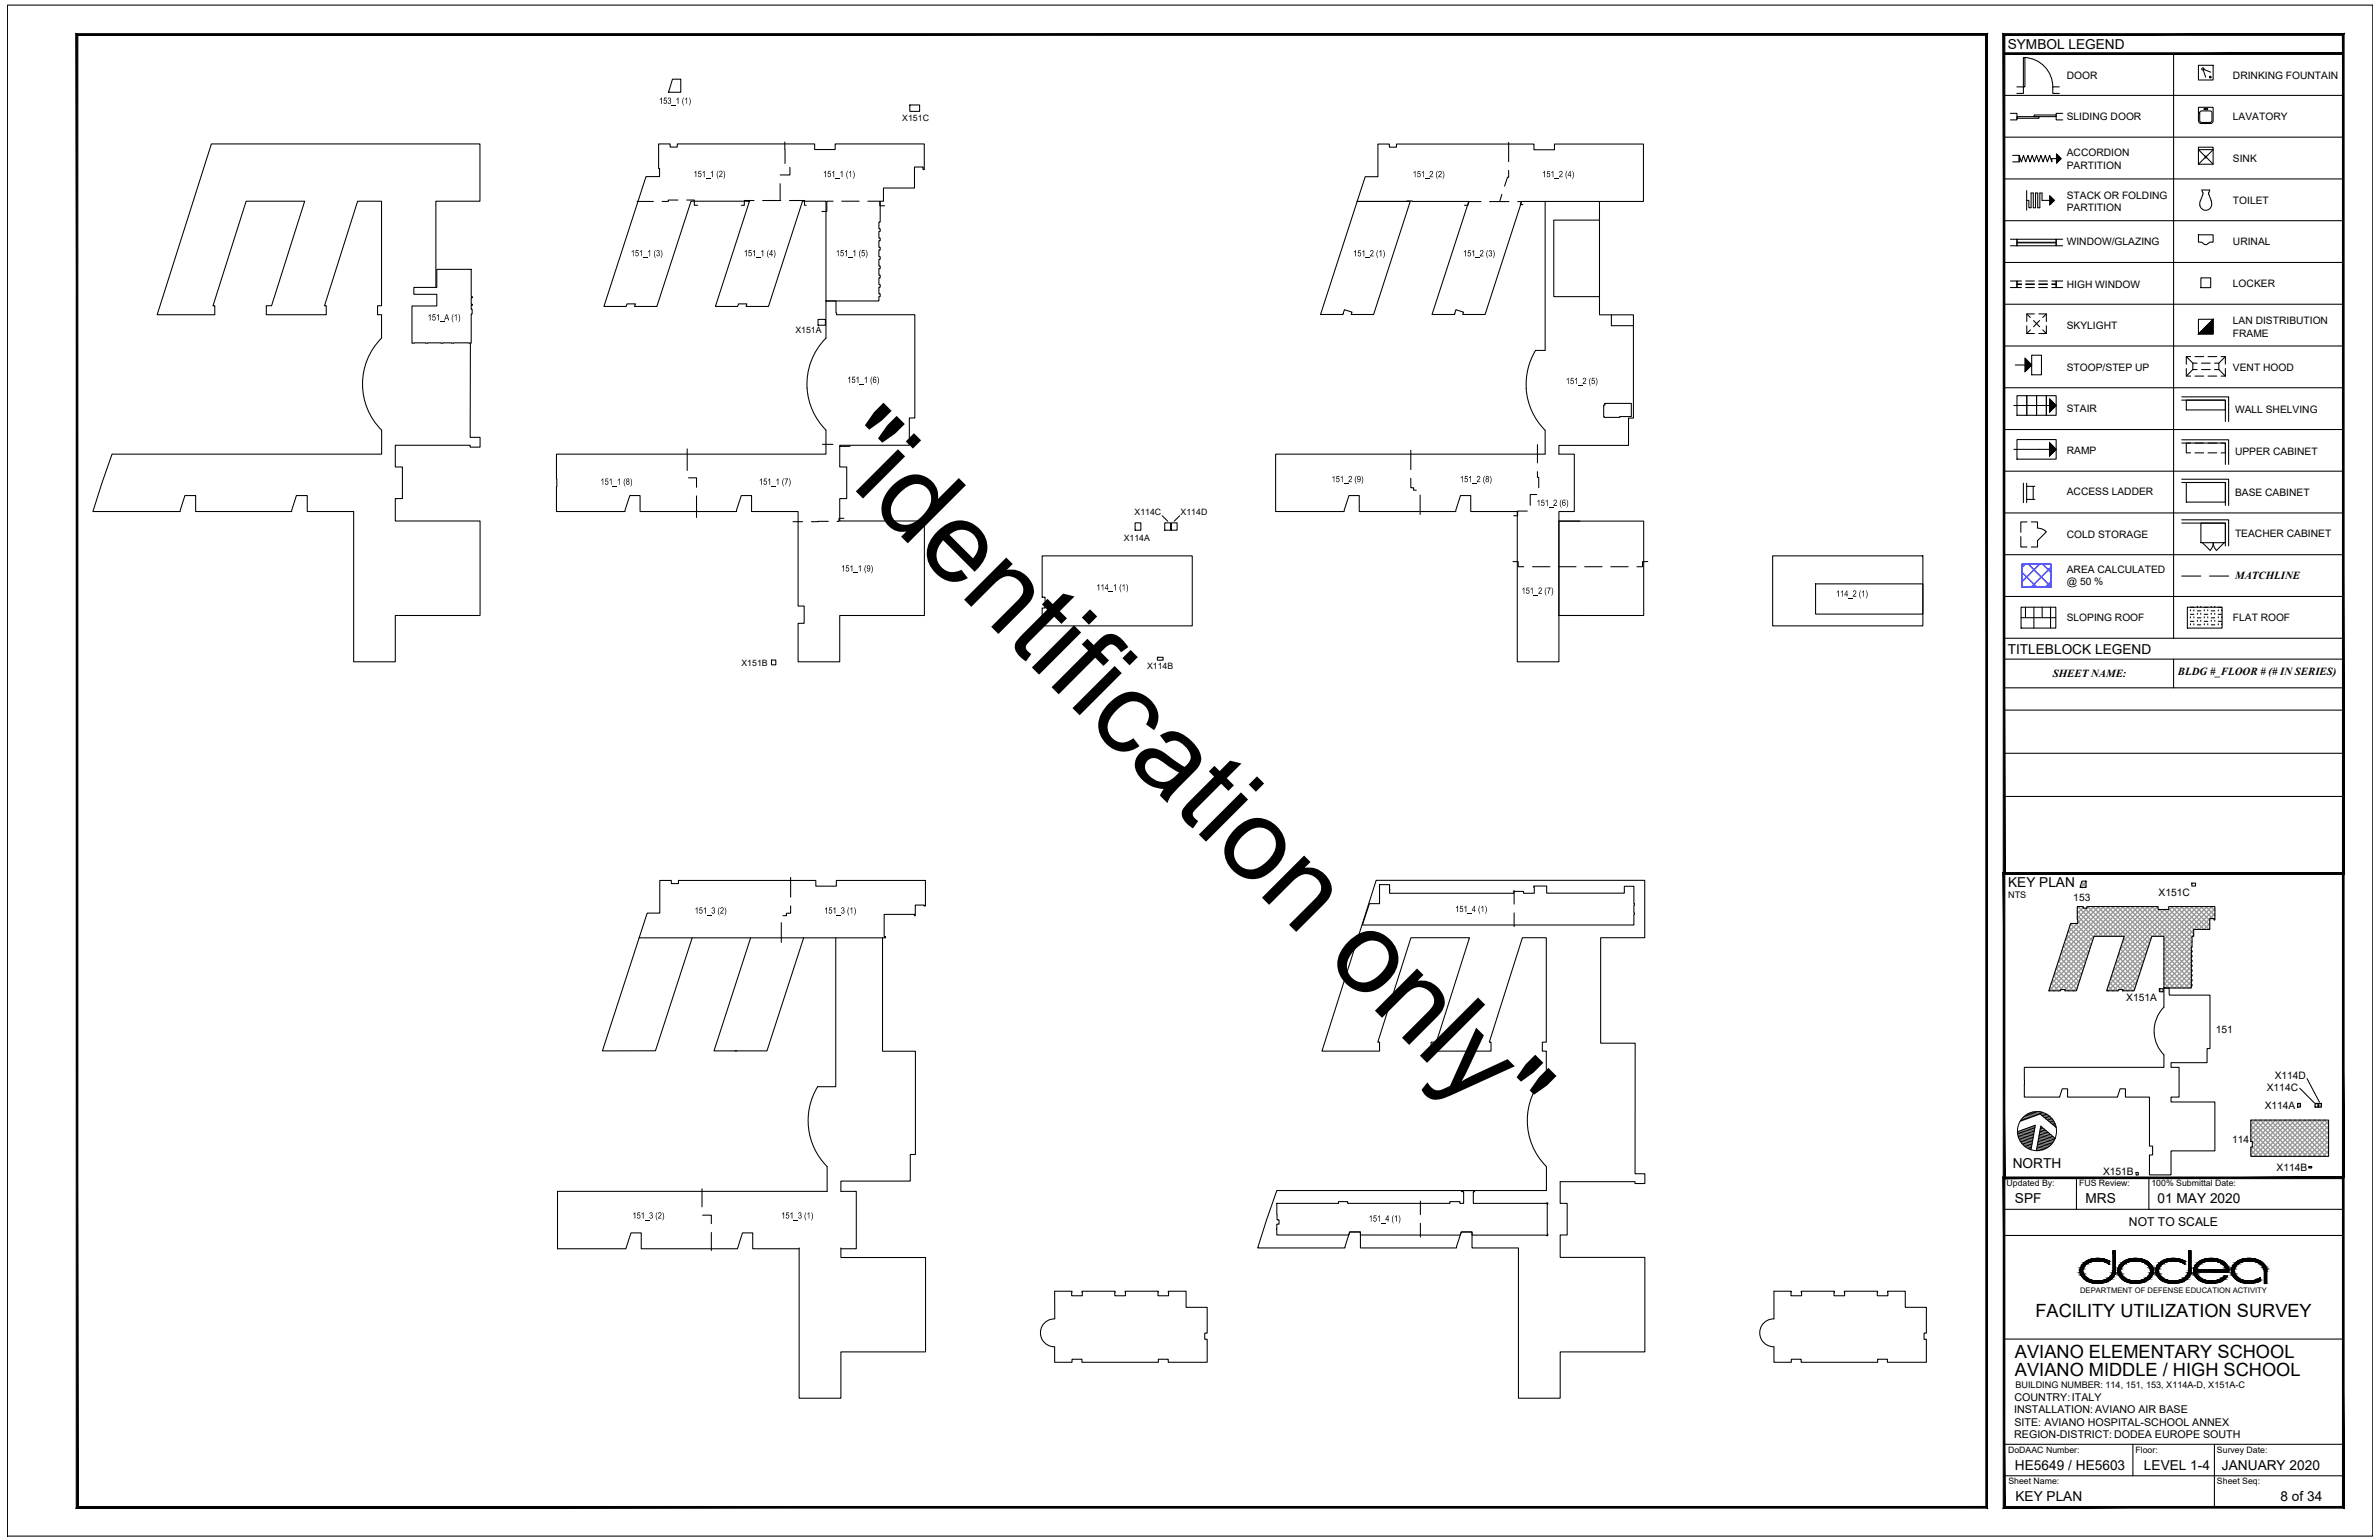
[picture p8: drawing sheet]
<svg xmlns="http://www.w3.org/2000/svg" width="432mm" height="279mm" viewBox="0 0 432 279" stroke-linecap="round" stroke-linejoin="round" font-family="sans-serif">
<defs><g id="words">
<text font-size="20.8" x="149.1" y="82.9" transform="rotate(45 149.1 82.9)">&quot;identification only&quot;</text>
<g font-size="3.3">
<text x="369.4" y="238.9">FACILITY UTILIZATION SURVEY</text>
<text x="365.7" y="246.4">AVIANO ELEMENTARY SCHOOL</text>
<text x="365.7" y="249.6">AVIANO MIDDLE / HIGH SCHOOL</text>
</g>
<g font-size="2.5">
<text x="364.4" y="8.9">SYMBOL LEGEND</text>
<text x="364.4" y="118.7">TITLEBLOCK LEGEND</text>
<text x="364.5" y="161">KEY PLAN</text>
<text x="365.3" y="211.9">NORTH</text>
<text x="365.7" y="218.3">SPF</text>
<text x="378.5" y="218.3">MRS</text>
<text x="391.6" y="218.3">01 MAY 2020</text>
<text x="365.7" y="266.6">HE5649 / HE5603</text>
<text x="389.1" y="266.6">LEVEL 1-4</text>
<text x="403.3" y="266.6">JANUARY 2020</text>
<text x="365.8" y="272.3">KEY PLAN</text>
<text x="413.9" y="272.3">8 of 34</text>
</g>
<text font-size="2.2" x="386.4" y="222.4">NOT TO SCALE</text>
<g font-size="2">
<text x="405.7" y="105.1">MATCHLINE</text>
<text x="372.6" y="122.7">SHEET NAME:</text>
<text x="395.3" y="122.5">BLDG #_FLOOR # (# IN SERIES)</text>
</g>
<g font-size="1.9">
<text x="375.1" y="14.3">DOOR</text>
<text x="405.3" y="14.4">DRINKING FOUNTAIN</text>
<text x="375.1" y="21.8">SLIDING DOOR</text>
<text x="405.3" y="21.8">LAVATORY</text>
<text x="375.1" y="28.4">ACCORDION</text>
<text x="405.3" y="29.5">SINK</text>
<text x="375.1" y="30.6">PARTITION</text>
<text x="375.1" y="36.1">STACK OR FOLDING</text>
<text x="375.1" y="38.4">PARTITION</text>
<text x="405.3" y="37">TOILET</text>
<text x="375.1" y="44.5">WINDOW/GLAZING</text>
<text x="405.3" y="44.5">URINAL</text>
<text x="375.1" y="52.2">HIGH WINDOW</text>
<text x="405.3" y="52.1">LOCKER</text>
<text x="375.1" y="59.8">SKYLIGHT</text>
<text x="405.3" y="58.8">LAN DISTRIBUTION</text>
<text x="405.3" y="61.1">FRAME</text>
<text x="375.1" y="67.3">STOOP/STEP UP</text>
<text x="405.3" y="67.3">VENT HOOD</text>
<text x="375.1" y="74.8">STAIR</text>
<text x="405.7" y="74.9">WALL SHELVING</text>
<text x="375.1" y="82.5">RAMP</text>
<text x="405.7" y="82.5">UPPER CABINET</text>
<text x="375.1" y="89.9">ACCESS LADDER</text>
<text x="405.7" y="90">BASE CABINET</text>
<text x="375.1" y="97.6">COLD STORAGE</text>
<text x="405.7" y="97.5">TEACHER CABINET</text>
<text x="375.1" y="103.9">AREA CALCULATED</text>
<text x="375.1" y="106.1">@ 50 %</text>
<text x="375.1" y="112.7">SLOPING ROOF</text>
<text x="405.3" y="112.7">FLAT ROOF</text>
<text x="376.3" y="163.5">153</text>
<text x="391.8" y="162.5">X151C</text>
<text x="385.9" y="181.7">X151A</text>
<text x="402.2" y="187.4">151</text>
<text x="411.4" y="198">X114C</text>
<text x="412.9" y="195.8">X114D</text>
<text x="411" y="201.2">X114A</text>
<text x="405.1" y="207.3">114</text>
<text x="381.7" y="213.2">X151B</text>
<text x="413.2" y="212.4">X114B</text>
<text x="365.6" y="256.4">INSTALLATION: AVIANO AIR BASE</text>
<text x="365.6" y="254.2">COUNTRY:ITALY</text>
<text x="365.6" y="260.9">REGION-DISTRICT: DODEA EUROPE SOUTH</text>
<text x="365.6" y="258.6">SITE: AVIANO HOSPITAL-SCHOOL ANNEX</text>
</g>
<g font-size="1.8">
<text x="119.6" y="18.8">153_1 (1)</text>
<text x="125.9" y="32.1">151_1 (2)</text>
<text x="149.4" y="32.1">151_1 (1)</text>
<text x="256.4" y="32.1">151_2 (2)</text>
<text x="279.9" y="32.1">151_2 (4)</text>
<text x="114.5" y="46.5">151_1 (3)</text>
<text x="135" y="46.5">151_1 (4)</text>
<text x="151.7" y="46.5">151_1 (5)</text>
<text x="245.6" y="46.5">151_2 (1)</text>
<text x="265.5" y="46.5">151_2 (3)</text>
<text x="77.6" y="58.1">151_A (1)</text>
<text x="153.8" y="69.5">151_1 (6)</text>
<text x="284.2" y="69.7">151_2 (5)</text>
<text x="109" y="87.9">151_1 (8)</text>
<text x="137.8" y="87.9">151_1 (7)</text>
<text x="241.7" y="87.5">151_2 (9)</text>
<text x="265" y="87.5">151_2 (8)</text>
<text x="278.9" y="91.8">151_2 (6)</text>
<text x="152.7" y="103.7">151_1 (9)</text>
<text x="199" y="107.1">114_1 (1)</text>
<text x="276.2" y="107.7">151_2 (7)</text>
<text x="333.2" y="108.3">114_2 (1)</text>
<text x="126.1" y="165.7">151_3 (2)</text>
<text x="149.6" y="165.7">151_3 (1)</text>
<text x="264.1" y="165.5">151_4 (1)</text>
<text x="114.8" y="221.1">151_3 (2)</text>
<text x="141.8" y="221.1">151_3 (1)</text>
<text x="248.4" y="221.6">151_4 (1)</text>
</g>
<g font-size="1.7">
<text x="364.5" y="162.9">NTS</text>
<text x="365.8" y="251.7">BUILDING NUMBER: 114, 151, 153, X114A-D, X151A-C</text>
</g>
<g font-size="1.6">
<text x="163.8" y="21.9">X151C</text>
<text x="144.4" y="60.4">X151A</text>
<text x="205.9" y="93.4">X114C</text>
<text x="214.3" y="93.4">X114D</text>
<text x="204" y="98.2">X114A</text>
<text x="134.6" y="120.8">X151B</text>
<text x="208.2" y="121.3">X114B</text>
<text x="364.2" y="215.3">Updated By:</text>
<text x="377.4" y="215.3">FUS Review:</text>
<text x="390.5" y="215.3">100% Submittal Date:</text>
<text x="364.5" y="263.6">DoDAAC Number:</text>
<text x="387.6" y="263.6">Floor:</text>
<text x="402.4" y="263.6">Survey Date:</text>
<text x="364.5" y="269.3">Sheet Name:</text>
<text x="402.4" y="269.3">Sheet Seq:</text>
</g>
<text font-size="1.4" x="377.5" y="234.6">DEPARTMENT OF DEFENSE EDUCATION ACTIVITY</text>
</g></defs>
<!-- layer: G-SITE-OTLN -->
<g fill="none" stroke="#000" stroke-width=".19">
<path d="M122.1 14.4h1.5v2.3h-2.3zM165.1 19h1.8v1.2h-1.8zM119.5 26.1h2.1v.6h1.3v-.6h25v1h3.7v-1h16.2v4.7h-.3v-.5h-1.5v3.8h-5.6v2.4h-.6v3.8h-.3v1.2h.3v.5h-.3v1.2h.3v.5h-.3v1.2h.3v.5h-.3v1.2h.3v.4h-.3v1.3h.3v.4h-.3v1.2h.3v.5h-.3v1.2h.3v.5h-.3v1.2h.3v.5h-.3v.8h-9.6v-18.1h-4.2l-6.2 19.1h-4.1l.2-.5h-1.6l-.1 .5h-4l6.1-19.1h-10.6l-6.2 19.1h-4l.1-.5h-1.5l-.1 .5h-4.1l7.7-23.6h2.4v-1.4h-.2zM246.3 36.5h9.7l-6.7 20.6h-4l.1-.5-1.4-.4-.2 .9h-4.1zM250.1 26.1h2.1v.6h1.3v-.6h24.9v1.1h3.7v-1.1h16.2v10.4h-22.1l-6.6 20.6h-4.1l.1-.5-1.3-.4-.3 .9h-4.1l6.7-20.6h-20.3l1.5-4.4h2.3zM280.5 36.5v27.1h-1.8a11.8 11.8 0 0 0 1.7 14.4M282 39.9h8.3v13.9h-8.3zM290.3 36.5v3.4M75.1 52.1h4.2v-3.2h6.2v4.9h.2v.2h-.2v1.2h.2v.2h-.2v.7h.2v.9h-.2v5.3h-10.7v-6.8h4.5v-2.1h-4.2zM79.1 52.1v-15.6h8v-10.4h-48.7l-9.9 31h10.5v-1.6h-.3l6-19h10.6l-6 19h-1v1.6h10.9v-1.6h-.3l6-19h4.4v19h-.8v1.6h.8l-.1 4.3a11.8 11.8 0 0 0 .1 16.6M148.5 57.9h1.3v1.1h-1.3zM290.3 53.8v3.3h2.2"/>
<path d="M292.5 57.1h4v2h-4zM296.5 59.1v16.8h-.9v4.9h-12.7v1.6h2.8v10.4h-2.8v27.3h-7.5v-27.3h-8.5v-2.9h-1.8l-.9 2.9h-17.5v-2.9h-1.9l-.8 2.9h-12.5v-10.4h49v-4.3M85.4 62.3l-.1 17h1.8v1.8h-1.8v-.3h-13.6v3.9h1.3v5.8h-1.3v4h15.4v17.2h-15.4v8.4h-7.5v-27.3h-8.4v-2.9h-2l-.8 2.9h-17.5v-2.9h-1.9l-.9 2.9h-15.8l3.4-10.4h49v-4.4M149.9 78a11.8 11.8 0 0 1 0-16.6v-6.8h1.8v2.2h.1v.3h14.2v18.7h-.9v5h-12.7v3.9h1.3v5.8h-1.3v4h15.4v17.2h-15.4v8.4h-7.5v-7h1.1v-3.1h-1.1v-17.2h-8.5v-2.9h-1.9l-.8 2.9h-17.5v-2.9h-1.9l-.9 2.9h-12.4v-10.4h48.9v-4.4M291.3 73.2h4.8v2.4l-4.9 .1-.1-2.2h.2zM206 94.9h1.1v1.3h-1.1zM211.4 94.9h1.1v1.3h-1.1zM212.6 94.9h1v1.3h-1zM282.9 94.5h15.4v17.2h-15.4zM282.9 94.5h3.9M140 119.8h.8v.8h-.8zM189.2 100.9h27.2v12.7h-27.2v-3.3h.5v-2h-.5z"/>
<path d="M210.1 119.2h1v.6h-1zM282.9 111.7h3.9M321.7 100.9h27.3v12.7h-27.3zM329.5 105.9h19.5v5.5h-19.5zM119.8 159.7h2v.6h1.3v-.6h25v1.1h3.7v-1.1h16.2v4.7h-.3v-.2h-1.6v2h-.1v-.3h-5.5v4l.2 .1v.2h-44.7l1.5-4.5h2.3zM377.9 159.9h.7v1.1h-1.1zM125.6 170.1l-6.6 20.5-9.7 .1 6.7-20.5M145.9 170.1l-6.7 20.6h-9.6l6.6-20.5M151.7 170.2v27h-3.3a11.8 11.8 0 0 0 1.7 14.4M160.2 170.1v20.6h6v18.8h-1v4.8h-12.6v1.8h2.8v10.5h-2.8M250.4 160.5h1.8v1.6h22.6v-.4h1.7v.4h2l-.1-1.3h2.3v1.2h14.1v-1.2h1.8v3.1h.1v.3h-.1v1.4h.1v.3h-.1v1.9h-49.3l1.3-3.9h1.8zM377 164.5h1.1v.3h.7v-.3h12.9v.5h1.9v-.5h8.4v2.4h-.1v-.2h-.8v1.9h-2.9v1.3h-.3v1.9h-.2v.7h.2v.2h-.2v.6h.2v.3h-.2v.6h.2v.2h-.2v.7h.2v.2h-.2v.7h.2v.2h-.2v.6h.2v.3h-.2v.6h.2v.3h-.2v.6h.2l-.2 .7h-4.9v-9.4h-2.2l-3.3 9.9h-2.1l.1-.3h-.8v.3h-2.1l3.2-9.9h-5.5l-3.2 9.9h-2.1v-.3h-.7l-.1 .3h-2.1l3.9-12.3h1.3z"/>
<path d="M391.9 179.4h.7v.5h-.7zM397.8 160.2h.7v.6h-.7zM133.4 190.7h.3M280.7 195a11.8 11.8 0 0 0 0 16.6M280.7 195v-4.3h-.8v-1.6h.8v-19h-4.4l-6 19h.3v1.6h-10.8v-1.6h.9l6-19h-10.6l-6 19h.3v1.6h-10.5l9.9-31h48.7v10.4h-8v19.2h6.3v23.7h1.7v1.7h-1.7v-.3h-13.6v3.9h1.3v5.8h-1.3v4h15.3v17.2h-15.3v8.4h-7.6v-27.3h-8.4v-2.9h-2l-.8 2.9h-17.5v-2.9h-1.9l-.9 2.9h-15.8l3.4-10.4h49v-4.3M367.4 193.6h25.4v-2.2a6.1 6.1 0 0 1 0-8.7v-3.4h.9l.1 1.2h7.3v9.7h-.5v2.6h-6.5v.8h1.4v5.4h-1.4v.9h7.9v8.9h-7.9v4.4h-4v-3.7h.6v-1.6h-.6v-8.9h-4.3v-1.5h-1l-.4 1.5h-9.1v-1.5h-1l-.4 1.5h-6.5zM150.1 211.7v4.4h-48.9v10.5h12.4l.9-2.9h1.9v2.9h17.5l.9-2.9h1.8v2.9h8.4M231.7 218.3h11.2v-.3h1.7v.3h18.6v-.3h1.8v.3h.7v-2.1l-.4-.1v-.1h2.3v.2h-.2v2.1l13.5-.1v.3h-.1v5.4h.1v.3h-.2v-.1h-13.5v-.6h-2l-.2 .6h-18.1v-.6h-1.9l-.2 .6h-13.1v-2h.4v-.8h-.3zM387.7 212.7h.4v.5h-.4zM408.5 203.2h14.1v6.6h-14.1v-1.7h.3v-1h-.3zM417 200.2h.5v.7h-.5zM419.1 211.6h.5v.3h-.5z"/>
<path d="M420.2 200.2h.5v.7h-.5zM420.8 200.2h.6v.7h-.6zM145 226.4v27.3h7.6v-8.4h15.4v-17.2h-15.4v-1.7M191.4 239.3a2.53 2.53 0 0 0-2.6 2.5 2.53 2.53 0 0 0 2.6 2.5M191.4 239.3v-5h3.2l-.1 .8h1.9v-.8h6l-.1 .8h2l-.1-.8h6v.8h1.9l-.1-.8h3.3v2.9h3.8v4.7h-.4v1.1h.4v4.2h-7.1v-.6h-1.8v.6h-13.8v-.6h-1.8v.6h-3.2v-2.8M322 244.3a2.53 2.53 0 0 1-2.6-2.5 2.53 2.53 0 0 1 2.6-2.5v-5h3.1v.8h1.9l-.1-.8h6.1l-.1 .8h1.9l-.1-.8h6.1l-.1 .8h2l-.1-.8h3.2v2.9h3.8v4.7h-.4v1.1h.4v4.2h-7v-.6h-1.8v.6h-13.9v-.6h-1.8v.6h-3.1v-2.8"/>
</g>
<!-- layer: G-ANNO-MATC -->
<g fill="none" stroke="#000" stroke-width=".19">
<path d="M115.6 36.5h3M123.1 36.3h-1.8v.2h-1.1M124.6 36.3h1.4v.9h.6M136.9 36.4h-1.8v.8h-.6M138.4 36.4h3.2M141.6 33.3v3.1h.1M142.4 25.8l.1 3.9M143.3 36.4h2.7v.8h.3M143.4 30.4v1.3h-1.8M151.2 36.5h-1.1v1.9h-.9M152.8 36.5h3.1M157.5 36.5h2.2v.8h.9"/>
<path d="M268.8 36.6h-2.2l-.2 .6h-.6M272.2 36.6h1.7M272.6 35.3l-.4 1.3h-1.8M273.8 30.9v1.3h-.2l-.5 1.6M273.8 25.8v3.5M275.5 36.6h.6l-.2 .5h.5M124.7 81.4v4M125 86.7h1.4v1.7M126.4 90v3.9M143.9 94.7h1.8M149.3 80.6h1.9M150.3 94.6l-3 .1"/>
<path d="M153.2 94h-.9v.6h-.4M154.3 81h-1.9M256.1 86.8v1.7h.5v.4h.5M256.1 81.7v3.5M257.8 89.8v3.5M277.2 92.7h-1.7v.9h-.8M278.9 89.7h-1.2v2M279.1 85.6v1h.2v1.9M279.1 80.7v3.3M274.6 101.9h1v.9h1M278.2 102.8h3.1M282.9 102.8h3.2"/>
<path d="M287.6 102.8h3.2M292.4 102.8h3.1M299.1 101.9h-1v.9h-1M143.5 159.2v3.6M141.8 167.4v3.6M143.5 164.4v1.3h-.8v.4h-.6M274.8 161.5v2.5M274.8 165.6v2.5M127.4 215.7v3.3M257.8 217.9v2.5M127.5 220.5h1.6v1.5M129.1 223.6v3.3"/>
<path d="M257.8 221.9v2.5"/>
</g>
<!-- layer: 0 -->
<path d="M210.9 93.6l1.1 1M214.1 93.6l-1 1M417.4 197.4l2.7 2.7M418.7 195.7l2.3 4.3" fill="none" stroke="#000" stroke-width=".19"/>
<!-- layer: XTB|G-ANNO-TEXT -->
<g fill="none" stroke="#000" stroke-width=".19">
<path d="M1.3 .9h429.4v277.8h-429.4zM363.7 9.7h61.6M363.7 17.3h61.6M394.5 9.7v106.1M363.7 24.9h61.6M363.7 32.5h61.6M363.7 40h61.6M363.7 47.6h61.6M363.7 55.2h61.6M363.7 62.8h61.6M363.7 70.4h61.6M363.7 77.9h61.6"/>
<path d="M363.7 85.5h61.6M363.7 93.1h61.6M363.7 100.6h61.6M363.7 108.2h61.6M363.7 115.8h61.6M363.7 128.8h61.6M363.7 136.7h61.6M363.7 144.5h61.6M363.7 219.4h61.6M363.7 213.7h61.6M376.9 213.7v5.7M390 213.7v5.7"/>
<path d="M363.7 224.1h61.6M377.8 229.7a1.88 1.88 0 0 0 .8 2.6M378.6 228.9l-.8 .8M378.8 229.3a4 4 0 0 1 3.9 0M378.8 229.3a1.49 1.49 0 0 0-.8 1.4 1.49 1.49 0 0 0 1.1 1.3 3.5 3.5 0 0 0 4.2-.8l.2-.6M379.5 228.4l-1 .5M379.5 228.5a4.6 4.6 0 0 1 2.5 0M382 228.4l.8 .4M382.7 229.3l.1 .1M382.8 228.8v.6M383.5 230.6v-3.7h.5v3.7M384 230.6a2.87 2.87 0 0 1-3.3 2.2 3.9 3.9 0 0 1-2.2-.6"/>
<path d="M384.4 230.6h.1M384.7 229.7a2.16 2.16 0 0 0 1.7 3 3.7 3.7 0 0 0 4.3-1.5l.1-.6-.2-.9M384.9 230.6h.1M385.7 229.3a4 4 0 0 1 3.9 0M386.4 228.4a2.87 2.87 0 0 0-1.7 1.3M386.4 228.5a4.6 4.6 0 0 1 2.4 0M388.8 228.4a2.96 2.96 0 0 1 1.8 1.3M389.5 229.3a1.49 1.49 0 0 1 .8 1.4 1.49 1.49 0 0 1-1 1.3 3.5 3.5 0 0 1-4.2-.8 1.4 1.4 0 0 1 .6-1.9M391.5 229.7a2.16 2.16 0 0 0 1.8 3 3.7 3.7 0 0 0 4.3-1.5l.1-.6M392.5 229.3a1.49 1.49 0 0 0-.7 1.4 1.49 1.49 0 0 0 1 1.3l.6 .3M393.3 228.4a2.87 2.87 0 0 0-1.8 1.3M393.3 228.5a4.6 4.6 0 0 1 2.4 0"/>
<path d="M393.4 228.9l-.9 .4M393.4 228.9a3.9 3.9 0 0 1 3 .4M395.7 228.4l.8 .4M396.6 228.8l-.1 .6-.1-.1M397.2 230.6a2.6 2.6 0 0 1-3 1.8l-.8-.1M397.2 230.6v-3.7h.5v3.7M398.4 229.7a1.88 1.88 0 0 0 .7 2.6M398.6 230.8h6M398.6 230.8a3 3 0 0 0 3.8 1.5l.9-.4 .4-.4M399.1 228.9l-.7 .8M399.4 229.3a3.9 3.9 0 0 1 3.9 0M400.1 228.5a4.6 4.6 0 0 1 2.5 0"/>
<path d="M400.1 228.4l-.9 .5M402.6 228.4a2.96 2.96 0 0 1 1.7 1.3M403.3 229.3l.4 .4 .4 .6h-5.5l.4-.6 .4-.4M403.7 231.5h.6a3.9 3.9 0 0 1-5.1 .7M404.3 229.7l.2 .6v.5M405.3 229.7a2.16 2.16 0 0 0 1.7 3 4.5 4.5 0 0 0 3.3-.4v-.5l-1 .5M406.3 231.9a3.9 3.9 0 0 0 3 .4M406.3 229.3a1.44 1.44 0 0 0-.8 1.3 1.44 1.44 0 0 0 .8 1.3M407 228.4a2.87 2.87 0 0 0-1.7 1.3M407 228.5a4.6 4.6 0 0 1 2.4 0M409.3 228.9l.9 .4M409.3 228.9a4 4 0 0 0-3 .4"/>
<path d="M409.4 228.4l1 .5M410.2 229.3l.6 .6 .2 .7M410.4 228.9l.8 .8M411 230.6v2.3h.4v-2.3M411.2 229.7l.2 .9M363.7 242.9h61.6M363.7 267.8h61.6M363.7 262h61.6M387.1 262v5.8M401.9 262v11.5"/>
</g>
<g fill="#000" stroke="#000" stroke-width=".18">
<path d="M379.9 232.8h1.7zM380.4 228.3h.8zM382.4 229.1h.4v.2zM386.8 232.8h1.6zM387.2 228.3h.8zM393.7 232.8h1.6zM394.1 228.3h.8zM396.2 229.1h.4v.2zM400.6 232.8h1.6zM401 228.3h.8zM407.4 232.8h1.6zM407.8 228.3h.8z"/>
<path d="M409 232.3h1.3zM410.2 231.9l.1-.1z"/>
<path d="M363.7 9.6v.3l61.6-.3zM363.7 9.9l61.6-.3v.3z"/>
<path d="M363.9 6.4h61.3l.3-.3zM363.6 6.1h61.9l-61.6 .3zM363.6 6.1l.3 152.2v-151.9zM363.6 6.1l.3 152.2-.3 .3zM363.9 158.3l-.3 .3 61.6-.3zM363.6 158.6l61.6-.3 .3 .3zM425.2 6.4v151.9l.3 .3zM425.2 6.4l.3-.3v152.5z"/>
<path d="M363.6 158.3v55.4h.3zM363.6 158.3l.3 .3v55.1zM363.6 158.3l.3 .3 61.6-.3zM363.9 158.6l61.6-.3-.3 .3zM425.5 158.3l-.3 .3 .3 55.1zM425.2 158.6l.3 55.1h-.3z"/>
<path d="M377.8 231.5h.6zM377.8 231.5h.6z"/>
<path d="M377.5 230.6l.5 .2v-.2zM377.5 230.6l.5 .2h-.4z"/>
<path d="M377.6 230.3l.4 .3v-.3zM377.6 230.3l.4 .3h-.5z"/>
<path d="M377.6 230.8l.5 .1zM377.6 230.8l.5 .1z"/>
<path d="M377.6 230.3h.5zM377.6 230.3h.4z"/>
<path d="M377.6 230.9l.5 .1v-.1zM377.6 230.9l.5 .1h-.5z"/>
<path d="M377.6 230.1l.5 .2v-.2zM377.6 230.1l.5 .2h-.5z"/>
<path d="M377.6 231l.6 .2-.1-.2zM377.6 231l.6 .2h-.5z"/>
<path d="M377.7 230l.4 .1 .1-.1zM377.7 230l.4 .1h-.5z"/>
<path d="M377.7 231.2h.5zM377.7 231.2h.5z"/>
<path d="M377.7 229.9h.5zM377.7 229.9l.5 .1z"/>
<path d="M377.7 231.2l.7 .3-.2-.3zM377.7 231.2l.7 .3h-.6z"/>
<path d="M377.8 229.7l.4 .2 .2-.2zM377.8 229.7l.4 .2h-.5z"/>
<path d="M377.8 231.5l.8 .2-.2-.2zM377.8 231.5l.8 .2h-.6z"/>
<path d="M378 229.5l.4 .2 .2-.2zM378 229.5l.4 .2h-.6zM377.8 229.7h.6zM377.8 229.7h.6z"/>
<path d="M378 231.7l.7 .1zM378 231.7l.7 .1z"/>
<path d="M378 229.4h.7zM378 229.4l.6 .1h-.6z"/>
<path d="M378 231.8l.8 .1zM378 231.8l.8 .1h-.7z"/>
<path d="M378.1 229.3h.7zM378.1 229.3l.6 .1h-.7z"/>
<path d="M378.1 231.9l1 .1-.3-.1zM378.1 231.9l1 .1h-.8z"/>
<path d="M378.3 229.1l.5 .2 .3-.2zM378.3 229.1l.5 .2h-.7z"/>
<path d="M378.3 232h.8zM378.3 232h.8z"/>
<path d="M378.3 232l1.1 .2-.3-.2zM378.3 232l1.1 .2h-.9z"/>
<path d="M378.5 229l.6 .1 .3-.1zM378.3 229.1l.2-.1 .6 .1zM378.3 229.1h.8zM378.3 229.1h.8z"/>
<path d="M378.5 232.2l1.1 .1zM378.5 232.2l1.1 .1z"/>
<path d="M378.6 228.9h1zM378.5 229h.9z"/>
<path d="M378.6 232.3h1.1zM378.6 232.3h1.1z"/>
<path d="M378.6 228.9h1.1zM378.6 228.9h1z"/>
<path d="M378.6 232.3h1.4zM378.6 232.3h1.4z"/>
<path d="M379.9 232.8h1.3zM380.4 232.8h.8z"/>
<path d="M378.7 228.8h1.3zM378.6 228.9h1.1z"/>
<path d="M378.7 232.3l1.7 .1zM378.7 232.3l1.7 .1z"/>
<path d="M378.8 228.8h1.6zM378.7 228.8h1.3z"/>
<path d="M378.8 232.4h2zM378.8 232.4h2z"/>
<path d="M378.8 228.7h2zM378.8 228.8h1.6z"/>
<path d="M380.4 228.3l1.2 .1zM379.9 228.4h1.7z"/>
<path d="M379.9 228.4h2.1zM379.6 228.4h2.4z"/>
<path d="M379.6 228.4l2.7 .2-.3-.2zM379.2 228.6l.4-.2 2.7 .2z"/>
<path d="M379.6 232.7h2.4zM379.6 232.7l2 .1z"/>
<path d="M379.2 228.6h3.2zM379.1 228.6h3.3z"/>
<path d="M379.2 232.6l2.8 .1 .3-.1zM379.2 232.6l2.8 .1h-2.4z"/>
<path d="M379.1 228.6l3.5 .1-.2-.1zM378.9 228.7l.2-.1 3.5 .1z"/>
<path d="M382.4 229.1l.4 .2zM382.7 229.3l.1 .1z"/>
<path d="M378.9 228.7h3.8zM378.8 228.7h3.9z"/>
<path d="M378.9 232.4l3.4 .2 .3-.2zM378.9 232.4l3.4 .2h-3.1z"/>
<path d="M380.8 228.7l1.9 .1zM380.8 228.7l1.9 .1z"/>
<path d="M378.8 232.4h3.9zM378.8 232.4h3.8z"/>
<path d="M381.1 228.8h1.7zM381.1 228.8h1.7z"/>
<path d="M381.1 232.4h1.6zM380.8 232.4h1.9z"/>
<path d="M381.5 228.8h1.3zM381.5 228.8h1.3z"/>
<path d="M381.5 232.3h1.3zM381.1 232.4h1.6z"/>
<path d="M381.5 228.8l1.3 .1zM381.5 228.8l1.3 .1z"/>
<path d="M381.9 228.9l.9 .1v-.1zM381.9 228.9l.9 .1z"/>
<path d="M382.2 229l.6 .1v-.1zM382.2 229l.6 .1z"/>
<path d="M381.9 232.3h1zM381.5 232.3h1.3z"/>
<path d="M381.9 232.3h1.1zM381.9 232.3h1z"/>
<path d="M382.2 232.2h.9zM381.9 232.3h1.1z"/>
<path d="M383.2 231.5h.5zM383.2 231.5h.5z"/>
<path d="M382.4 232h.8zM382.4 232h.8z"/>
<path d="M382.4 232l.7 .2 .1-.2zM382.2 232.2l.2-.2 .7 .2z"/>
<path d="M382.7 231.9l.5 .1 .2-.1zM382.4 232l.3-.1 .5 .1z"/>
<path d="M382.8 231.8l.6 .1 .1-.1zM382.7 231.9l.1-.1 .6 .1z"/>
<path d="M382.9 231.7h.7zM382.8 231.8h.7z"/>
<path d="M383.2 231.5l.4 .2 .1-.2zM383.2 231.5l.4 .2h-.7z"/>
<path d="M383.3 231.2l.4 .3 .1-.3zM383.3 231.2l.4 .3h-.5z"/>
<path d="M383.3 231.2h.6zM383.3 231.2h.5z"/>
<path d="M383.4 231l.5 .2v-.2zM383.4 231l.5 .2h-.6z"/>
<path d="M383.5 230.8l.4 .1zM383.5 230.8l.4 .1z"/>
<path d="M383.5 230.9l.4 .1v-.1zM383.5 230.9l.4 .1h-.5z"/>
<path d="M383.5 226.9l.5 3.7v-3.7zM383.5 226.9l.5 3.7h-.5z"/>
<path d="M383.5 230.6l.4 .2 .1-.2zM383.5 230.6l.4 .2h-.4z"/>
<path d="M384.7 229.7h.5zM384.7 229.7h.5z"/>
<path d="M384.7 231.5h.5zM384.7 231.5h.5z"/>
<path d="M384.4 230.6l.5 .2v-.2zM384.4 230.6l.5 .2h-.5z"/>
<path d="M384.4 230.3l.5 .3v-.3zM384.4 230.3l.5 .3h-.5z"/>
<path d="M384.4 230.8l.5 .1zM384.4 230.8l.5 .1z"/>
<path d="M384.4 230.3h.5zM384.4 230.3h.5z"/>
<path d="M384.4 230.9l.6 .1-.1-.1zM384.4 230.9l.6 .1h-.5z"/>
<path d="M384.5 230.1l.4 .2 .1-.2zM384.5 230.1l.4 .2h-.5z"/>
<path d="M384.5 231l.5 .2v-.2zM384.5 231l.5 .2h-.5z"/>
<path d="M384.5 230l.5 .1v-.1zM384.5 230l.5 .1h-.5z"/>
<path d="M384.5 231.2h.6zM384.5 231.2h.6z"/>
<path d="M384.5 229.9h.6zM384.5 229.9l.5 .1z"/>
<path d="M384.5 231.2l.7 .3-.1-.3zM384.5 231.2l.7 .3h-.5z"/>
<path d="M385.1 229.1h.8zM385.1 229.1h.8z"/>
<path d="M384.7 229.7l.4 .2 .1-.2zM384.7 229.7l.4 .2h-.6z"/>
<path d="M384.7 231.5l.7 .2-.2-.2zM384.7 231.5l.7 .2h-.6z"/>
<path d="M384.8 229.5l.4 .2 .2-.2zM384.8 229.5l.4 .2h-.5z"/>
<path d="M384.8 231.7l.7 .1zM384.8 231.7l.7 .1z"/>
<path d="M384.9 229.4h.6zM384.9 229.4l.5 .1h-.6z"/>
<path d="M384.9 231.8l.8 .1zM384.9 231.8l.8 .1h-.7z"/>
<path d="M385 229.3h.7zM385 229.3l.5 .1h-.6z"/>
<path d="M385 231.9l.9 .1-.2-.1zM385 231.9l.9 .1h-.8z"/>
<path d="M385.1 229.1l.6 .2 .2-.2zM385.1 229.1l.6 .2h-.7z"/>
<path d="M385.1 232h.8zM385.1 232h.8z"/>
<path d="M385.1 232l1.1 .2-.3-.2zM385.1 232l1.1 .2h-.9z"/>
<path d="M385.3 229l.6 .1 .3-.1zM385.1 229.1l.2-.1 .6 .1z"/>
<path d="M385.3 232.2l1.2 .1zM385.3 232.2l1.2 .1z"/>
<path d="M385.4 228.9h1.1zM385.3 229h.9z"/>
<path d="M385.4 232.3h1.1zM385.4 232.3h1.1z"/>
<path d="M385.4 228.9h1.1zM385.4 228.9h1.1z"/>
<path d="M385.4 232.3h1.5zM385.4 232.3h1.5z"/>
<path d="M386.8 232.8h1.2zM387.2 232.8h.8z"/>
<path d="M385.6 228.8h1.3zM385.4 228.9h1.1z"/>
<path d="M385.6 232.3l1.6 .1zM385.6 232.3l1.6 .1z"/>
<path d="M385.6 228.8h1.6zM385.6 228.8h1.3z"/>
<path d="M385.6 232.4h2zM385.6 232.4h2z"/>
<path d="M385.7 228.7h1.9zM385.6 228.8h1.6z"/>
<path d="M387.2 228.3l1.2 .1zM386.8 228.4h1.6z"/>
<path d="M386.8 228.4h2zM386.4 228.4h2.4z"/>
<path d="M386.4 228.4l2.8 .2-.4-.2zM386.1 228.6l.3-.2 2.8 .2z"/>
<path d="M386.4 232.7h2.4zM386.4 232.7l2 .1z"/>
<path d="M386.1 228.6l3.4 .1-.3-.1zM385.7 228.7l.4-.1 3.4 .1z"/>
<path d="M386.1 232.6l2.7 .1 .4-.1zM386.1 232.6l2.7 .1h-2.4z"/>
<path d="M389.3 229.1h.8zM389.3 229.1h.8z"/>
<path d="M385.7 228.7h3.8zM385.7 228.7h3.8z"/>
<path d="M385.7 232.4l3.5 .2 .3-.2zM385.7 232.4l3.5 .2h-3.1z"/>
<path d="M387.6 228.7l2 .1zM387.6 228.7l2 .1z"/>
<path d="M385.7 232.4h3.8zM385.7 232.4h3.8z"/>
<path d="M388 228.8h1.7zM388 228.8h1.7z"/>
<path d="M388 232.4h1.6zM387.6 232.4h1.9z"/>
<path d="M388.4 228.8l1.4 .1zM388.4 228.8l1.4 .1z"/>
<path d="M388.4 232.3h1.3zM388 232.4h1.6z"/>
<path d="M388.7 228.9h1.1zM388.7 228.9h1.1z"/>
<path d="M388.7 232.3h1.1zM388.4 232.3h1.3z"/>
<path d="M388.7 228.9l1.2 .1zM388.7 228.9l1.2 .1z"/>
<path d="M388.7 232.3h1.1zM388.7 232.3h1.1z"/>
<path d="M389 229l1.1 .1-.2-.1zM389 229l1.1 .1h-.8z"/>
<path d="M389 232.2h.9zM388.7 232.3h1.1z"/>
<path d="M390 229.7h.6zM390 229.7h.6z"/>
<path d="M390 231.5h.6zM390 231.5h.6z"/>
<path d="M389.3 229.1l1 .2-.2-.2zM389.3 229.1l1 .2h-.7z"/>
<path d="M389.3 232h.8zM389.3 232h.8z"/>
<path d="M389.3 232l.6 .2 .2-.2zM389 232.2l.3-.2 .6 .2z"/>
<path d="M389.6 229.3l.7 .1zM389.6 229.3l.7 .1z"/>
<path d="M389.6 231.9l.5 .1 .2-.1zM389.3 232l.3-.1 .5 .1z"/>
<path d="M389.7 229.4l.7 .1zM389.7 229.4l.7 .1z"/>
<path d="M389.7 231.8l.6 .1v-.1zM389.6 231.9l.1-.1 .6 .1z"/>
<path d="M389.8 229.5l.8 .2-.2-.2zM389.8 229.5l.8 .2h-.6z"/>
<path d="M389.8 231.7h.6zM389.7 231.8h.6z"/>
<path d="M390 229.7l.7 .2-.1-.2zM390 229.7l.7 .2h-.5z"/>
<path d="M390 231.5l.4 .2 .2-.2zM390 231.5l.4 .2h-.6z"/>
<path d="M390.2 229.9l.5 .1zM390.2 229.9l.5 .1z"/>
<path d="M390.2 231.2l.4 .3 .1-.3zM390.2 231.2l.4 .3h-.6z"/>
<path d="M390.2 230l.6 .1-.1-.1zM390.2 230l.6 .1h-.5z"/>
<path d="M390.2 231.2h.5zM390.2 231.2h.5z"/>
<path d="M390.3 230.1l.5 .2v-.2zM390.3 230.1l.5 .2h-.5z"/>
<path d="M390.3 231l.4 .2 .1-.2zM390.3 231l.4 .2h-.5z"/>
<path d="M390.3 230.3h.5zM390.3 230.3h.5z"/>
<path d="M390.3 230.3l.5 .3v-.3zM390.3 230.3l.5 .3h-.4z"/>
<path d="M390.3 230.8l.5 .1zM390.3 230.8l.5 .1z"/>
<path d="M390.3 230.9l.5 .1v-.1zM390.3 230.9l.5 .1h-.5z"/>
<path d="M390.4 230.6l.4 .2v-.2zM390.4 230.6l.4 .2h-.5z"/>
<path d="M391.5 231.5h.6zM391.5 231.5h.6z"/>
<path d="M391.3 230.6l.5 .2-.1-.2zM391.3 230.6l.5 .2h-.5z"/>
<path d="M391.3 230.3l.4 .3 .1-.3zM391.3 230.3l.4 .3h-.4z"/>
<path d="M391.3 230.8l.5 .1zM391.3 230.8l.5 .1z"/>
<path d="M391.3 230.3h.5zM391.3 230.3h.5z"/>
<path d="M391.3 230.9l.5 .1v-.1zM391.3 230.9l.5 .1h-.5z"/>
<path d="M391.3 230.1l.5 .2v-.2zM391.3 230.1l.5 .2h-.5z"/>
<path d="M391.3 231l.6 .2-.1-.2zM391.3 231l.6 .2h-.5z"/>
<path d="M391.4 230l.4 .1 .1-.1zM391.4 230l.4 .1h-.5z"/>
<path d="M391.4 231.2h.5zM391.4 231.2h.5z"/>
<path d="M391.4 229.9h.5zM391.4 229.9l.5 .1z"/>
<path d="M391.4 231.2l.7 .3-.2-.3zM391.4 231.2l.7 .3h-.6z"/>
<path d="M391.5 229.7l.4 .2 .2-.2zM391.5 229.7l.4 .2h-.5z"/>
<path d="M391.5 231.5l.8 .2-.2-.2zM391.5 231.5l.8 .2h-.6z"/>
<path d="M391.7 229.5l.4 .2 .2-.2zM391.7 229.5l.4 .2h-.6zM391.5 229.7h.6zM391.5 229.7h.6z"/>
<path d="M391.7 231.7l.7 .1zM391.7 231.7l.7 .1z"/>
<path d="M391.7 229.4h.7zM391.7 229.4l.6 .1h-.6z"/>
<path d="M391.7 231.8l.8 .1zM391.7 231.8l.8 .1h-.6z"/>
<path d="M391.9 229.3h.6zM391.7 229.4h.7z"/>
<path d="M391.9 231.9l.9 .1-.3-.1zM391.9 231.9l.9 .1h-.8z"/>
<path d="M392 229.1l.5 .2 .3-.2zM392 229.1l.5 .2h-.6z"/>
<path d="M392 232h.8zM392 232h.8z"/>
<path d="M392 232l1.1 .2-.3-.2zM392 232l1.1 .2h-.9z"/>
<path d="M392.2 229l.6 .1 .3-.1zM392 229.1l.2-.1 .6 .1zM392 229.1h.8zM392 229.1h.8z"/>
<path d="M392.2 232.2l1.2 .1zM392.2 232.2l1.2 .1z"/>
<path d="M392.3 228.9h1.1zM392.2 229h.9z"/>
<path d="M392.3 228.9h1.1zM392.3 228.9h1.1z"/>
<path d="M392.3 232.3h1.1zM392.3 232.3h1.1z"/>
<path d="M392.3 232.3h1.5zM392.3 232.3h1.5z"/>
<path d="M393.7 232.8h1.2zM394.1 232.8h.8z"/>
<path d="M392.4 228.8h1.4zM392.3 228.9h1.1z"/>
<path d="M392.4 232.3l1.7 .1zM392.4 232.3l1.7 .1z"/>
<path d="M392.5 228.8h1.6zM392.4 228.8h1.4z"/>
<path d="M392.5 232.4h2zM392.5 232.4h2z"/>
<path d="M392.5 228.7h2zM392.5 228.7l1.6 .1z"/>
<path d="M394.1 228.3l1.2 .1zM393.7 228.4h1.6z"/>
<path d="M393.7 228.4h2zM393.3 228.4h2.4z"/>
<path d="M393.3 228.4l2.7 .2-.3-.2zM392.9 228.6l.4-.2 2.7 .2z"/>
<path d="M393.3 232.7h2.4zM393.3 232.7l2 .1z"/>
<path d="M392.9 228.6h3.2zM392.8 228.6h3.3z"/>
<path d="M392.9 232.6l2.8 .1 .3-.1zM392.9 232.6l2.8 .1h-2.4z"/>
<path d="M392.8 228.6l3.6 .1-.3-.1zM392.6 228.7l.2-.1 3.6 .1z"/>
<path d="M396.2 229.1l.4 .2zM396.4 229.3l.2 .1z"/>
<path d="M392.6 228.7h3.8zM392.5 228.7h3.9z"/>
<path d="M392.6 232.4l3.4 .2 .4-.2zM392.6 232.4l3.4 .2h-3.1z"/>
<path d="M394.5 228.7l1.9 .1zM394.5 228.7l1.9 .1z"/>
<path d="M392.5 232.4h3.9zM392.5 232.4h3.9z"/>
<path d="M394.9 228.8h1.7zM394.9 228.8h1.7z"/>
<path d="M394.9 232.4h1.5zM394.5 232.4h1.9z"/>
<path d="M395.2 232.3h1.3zM394.9 232.4h1.5z"/>
<path d="M395.2 228.8h1.4zM395.2 228.8h1.4z"/>
<path d="M395.3 228.8l1.3 .1zM395.3 228.8l1.3 .1z"/>
<path d="M395.6 228.9l1 .1v-.1zM395.6 228.9l1 .1z"/>
<path d="M395.9 229l.7 .1v-.1zM395.9 229l.7 .1z"/>
<path d="M395.6 232.3h1.1zM395.6 232.3h1.1z"/>
<path d="M395.6 232.3h1.1zM395.2 232.3h1.3z"/>
<path d="M395.9 232.2h.9zM395.6 232.3h1.1z"/>
<path d="M396.9 231.5h.5zM396.9 231.5h.5z"/>
<path d="M396.2 232h.8zM396.2 232h.8z"/>
<path d="M396.2 232l.6 .2 .2-.2zM395.9 232.2l.3-.2 .6 .2z"/>
<path d="M396.4 231.9l.6 .1 .1-.1zM396.2 232l.2-.1 .6 .1z"/>
<path d="M396.6 231.8l.5 .1 .1-.1zM396.4 231.9l.2-.1 .5 .1z"/>
<path d="M396.7 231.7h.6zM396.6 231.8h.6z"/>
<path d="M396.9 231.5l.4 .2 .1-.2zM396.9 231.5l.4 .2h-.6z"/>
<path d="M397.1 231.2l.3 .3 .2-.3zM397.1 231.2l.3 .3h-.5z"/>
<path d="M397.1 231.2h.5zM397.1 231.2h.5z"/>
<path d="M397.2 231l.4 .2v-.2zM397.2 231l.4 .2h-.5z"/>
<path d="M397.2 230.8l.5 .1zM397.2 230.8l.5 .1h-.5z"/>
<path d="M397.2 230.9l.4 .1 .1-.1zM397.2 230.9l.4 .1h-.4z"/>
<path d="M397.2 226.9l.5 3.7v-3.7zM397.2 226.9l.5 3.7h-.5z"/>
<path d="M397.2 230.6l.5 .2v-.2zM397.2 230.6l.5 .2h-.5z"/>
<path d="M398.4 229.7h.6zM398.4 229.7h.6z"/>
<path d="M398.2 230.8l.4 .1zM398.2 230.8l.4 .1z"/>
<path d="M398.2 230.3h.4zM398.2 230.3h.4z"/>
<path d="M398.2 230.9l.5 .1-.1-.1zM398.2 230.9l.5 .1h-.5z"/>
<path d="M398.2 230.1l.4 .2 .1-.2zM398.2 230.1l.4 .2h-.4z"/>
<path d="M398.2 231l.6 .2-.1-.2zM398.2 231l.6 .2h-.5z"/>
<path d="M398.3 230l.4 .1 .1-.1zM398.3 230l.4 .1h-.5z"/>
<path d="M398.3 231.2h.5zM398.3 231.2h.5z"/>
<path d="M398.3 229.9h.5zM398.3 229.9l.5 .1z"/>
<path d="M398.3 231.2l.7 .3-.2-.3zM398.3 231.2l.7 .3h-.6zM398.4 231.5h.6zM398.4 231.5h.6z"/>
<path d="M398.9 229.1h.8zM398.9 229.1h.8z"/>
<path d="M398.4 229.7l.4 .2 .2-.2zM398.4 229.7l.4 .2h-.5z"/>
<path d="M398.4 231.5l.8 .2-.2-.2zM398.4 231.5l.8 .2h-.6z"/>
<path d="M398.6 229.5l.4 .2 .2-.2zM398.6 229.5l.4 .2h-.6z"/>
<path d="M398.6 231.7l.7 .1zM398.6 231.7l.7 .1z"/>
<path d="M398.6 229.4h.7zM398.6 229.4l.6 .1h-.6z"/>
<path d="M398.6 231.8l.8 .1zM398.6 231.8l.8 .1z"/>
<path d="M398.7 229.3h.7zM398.6 229.4h.7z"/>
<path d="M398.7 231.9l1 .1-.3-.1zM398.7 231.9l1 .1h-.8z"/>
<path d="M398.9 229.1l.5 .2 .3-.2zM398.9 229.1l.5 .2h-.7z"/>
<path d="M398.9 232h.8zM398.9 232h.8z"/>
<path d="M398.9 232l1.1 .2-.3-.2zM398.9 232l1.1 .2h-1z"/>
<path d="M399 229l.7 .1 .3-.1zM398.9 229.1l.1-.1 .7 .1z"/>
<path d="M399 232.2l1.2 .1zM399 232.2l1.2 .1z"/>
<path d="M399.2 228.9h1zM399 229h1z"/>
<path d="M399.2 232.3h1.1zM399.2 232.3h1.1z"/>
<path d="M399.2 228.9h1.1zM399.2 228.9h1z"/>
<path d="M399.2 232.3h1.4zM399.2 232.3h1.4z"/>
<path d="M400.6 232.8h1.2zM401 232.8h.8z"/>
<path d="M399.3 228.8h1.3zM399.2 228.9h1.1z"/>
<path d="M399.3 232.3l1.7 .1zM399.3 232.3l1.7 .1z"/>
<path d="M399.4 228.8h1.6zM399.3 228.8h1.3z"/>
<path d="M399.4 232.4h2zM399.4 232.4h2z"/>
<path d="M399.4 228.7h2zM399.4 228.8h1.6z"/>
<path d="M401 228.3l1.2 .1zM400.6 228.4h1.6z"/>
<path d="M400.6 228.4h2zM400.1 228.4h2.5z"/>
<path d="M400.1 228.4l2.8 .2-.3-.2zM399.8 228.6l.3-.2 2.8 .2z"/>
<path d="M400.1 232.7h2.5zM400.1 232.7l2.1 .1z"/>
<path d="M399.8 228.6l3.4 .1-.3-.1zM399.5 228.7l.3-.1 3.4 .1z"/>
<path d="M399.8 232.6l2.8 .1 .3-.1zM399.8 232.6l2.8 .1h-2.5z"/>
<path d="M403 229.1h.9zM403 229.1h.9z"/>
<path d="M399.5 228.7h3.8zM399.4 228.7h3.9z"/>
<path d="M399.5 232.4l3.4 .2 .3-.2zM399.5 232.4l3.4 .2h-3.1z"/>
<path d="M401.4 228.7l1.9 .1zM401.4 228.7l1.9 .1z"/>
<path d="M399.4 232.4h3.9zM399.4 232.4h3.8z"/>
<path d="M401.7 228.8h1.7zM401.7 228.8h1.7z"/>
<path d="M401.7 232.4h1.6zM401.4 232.4h1.9z"/>
<path d="M402.1 228.8l1.4 .1zM402.1 228.8l1.4 .1z"/>
<path d="M402.1 232.3h1.3zM401.7 232.4h1.6z"/>
<path d="M402.5 228.9h1.1zM402.5 228.9h1.1z"/>
<path d="M402.5 232.3h1zM402.1 232.3h1.3z"/>
<path d="M402.5 228.9l1.2 .1zM402.5 228.9l1.2 .1z"/>
<path d="M402.5 232.3h1.1zM402.5 232.3h1z"/>
<path d="M402.8 229l1.1 .1-.2-.1zM402.8 229l1.1 .1h-.9z"/>
<path d="M402.8 232.2h.9zM402.5 232.3h1.1z"/>
<path d="M403.7 229.7h.6zM403.7 229.7h.6z"/>
<path d="M403 232h.8zM403 232h.9z"/>
<path d="M403 232l.7 .2 .1-.2zM402.8 232.2l.2-.2 .7 .2z"/>
<path d="M403 229.1l1 .2-.1-.2zM403 229.1l1 .2h-.7z"/>
<path d="M403.3 229.3l.8 .1zM403.3 229.3l.8 .1z"/>
<path d="M403.3 231.9l.6 .1 .1-.1zM403 232l.3-.1 .6 .1z"/>
<path d="M403.4 231.8h.7zM403.3 231.9h.7z"/>
<path d="M403.4 229.4l.7 .1zM403.4 229.4l.7 .1z"/>
<path d="M403.5 229.5l.8 .2-.2-.2zM403.5 229.5l.8 .2h-.6z"/>
<path d="M403.5 231.7h.6zM403.4 231.8h.7z"/>
<path d="M403.7 231.5l.4 .2 .2-.2zM403.7 231.5l.4 .2h-.6z"/>
<path d="M403.7 229.7l.7 .2-.1-.2zM403.7 229.7l.7 .2h-.5z"/>
<path d="M403.9 229.9l.5 .1zM403.9 229.9l.5 .1z"/>
<path d="M403.9 230l.6 .1-.1-.1zM403.9 230l.6 .1h-.5z"/>
<path d="M404 230.1l.5 .2v-.2zM404 230.1l.5 .2h-.4z"/>
<path d="M404.1 230.3h.5zM404.1 230.3h.5z"/>
<path d="M398.2 230.3l6.4 .3v-.3zM398.2 230.3l6.4 .3h-6.4z"/>
<path d="M398.2 230.6l6.4 .2v-.2zM398.2 230.6l6.4 .2h-6.4z"/>
<path d="M405.3 229.7h.5zM405.3 229.7h.5z"/>
<path d="M405 230.6l.5 .2v-.2zM405 230.6l.5 .2h-.5z"/>
<path d="M405 230.3l.5 .3v-.3zM405 230.3l.5 .3h-.5z"/>
<path d="M405 230.8l.5 .1zM405 230.8l.5 .1z"/>
<path d="M405.1 230.3h.4zM405.1 230.3h.4z"/>
<path d="M405.1 230.9l.5 .1-.1-.1zM405.1 230.9l.5 .1h-.5z"/>
<path d="M405.1 230.1l.4 .2 .1-.2zM405.1 230.1l.4 .2h-.4z"/>
<path d="M405.1 231l.6 .2-.1-.2zM405.1 231l.6 .2h-.6z"/>
<path d="M405.1 230l.5 .1 .1-.1zM405.1 230l.5 .1h-.5z"/>
<path d="M405.1 231.2h.6zM405.1 231.2h.6z"/>
<path d="M405.2 229.9h.5zM405.2 229.9l.5 .1z"/>
<path d="M405.2 231.2l.6 .3-.1-.3zM405.2 231.2l.6 .3h-.5zM405.3 231.5h.5zM405.3 231.5h.5z"/>
<path d="M405.3 229.7l.4 .2 .1-.2zM405.3 229.7l.4 .2h-.5z"/>
<path d="M405.3 231.5l.8 .2-.3-.2zM405.3 231.5l.8 .2h-.7z"/>
<path d="M405.4 229.5l.4 .2 .3-.2zM405.4 229.5l.4 .2h-.5z"/>
<path d="M405.4 231.7l.8 .1zM405.4 231.7l.8 .1z"/>
<path d="M405.5 229.4h.7zM405.5 229.4l.6 .1h-.7z"/>
<path d="M405.5 231.8l.8 .1zM405.5 231.8l.8 .1h-.7z"/>
<path d="M405.6 229.3h.7zM405.5 229.4h.7z"/>
<path d="M405.6 231.9l.9 .1-.2-.1zM405.6 231.9l.9 .1h-.8z"/>
<path d="M405.7 229.1h.8zM405.7 229.1h.9z"/>
<path d="M405.7 229.1l.6 .2 .2-.2zM405.7 229.1l.6 .2h-.7z"/>
<path d="M405.7 232h.9zM405.7 232h.9z"/>
<path d="M405.7 232l1.1 .2-.2-.2zM405.7 232l1.1 .2h-.9z"/>
<path d="M405.9 229l.7 .1 .2-.1zM405.7 229.1l.2-.1 .7 .1z"/>
<path d="M405.9 232.2l1.2 .1zM405.9 232.2l1.2 .1z"/>
<path d="M406 228.9h1.1zM405.9 229h.9z"/>
<path d="M406 228.9h1.1zM406 228.9h1.1z"/>
<path d="M406 232.3h1.1zM406 232.3h1.1z"/>
<path d="M406 232.3h1.5zM406 232.3h1.5z"/>
<path d="M407.4 232.8h1.2zM407.8 232.8h.8z"/>
<path d="M406.2 228.8h1.3zM406 228.9h1.1z"/>
<path d="M406.2 232.3l1.7 .1zM406.2 232.3l1.7 .1z"/>
<path d="M406.3 228.8h1.6zM406.2 228.8h1.3z"/>
<path d="M406.3 232.4h1.9zM406.3 232.4h1.9z"/>
<path d="M406.3 228.7h1.9zM406.3 228.7l1.6 .1z"/>
<path d="M407.8 228.3l1.2 .1zM407.4 228.4h1.6z"/>
<path d="M407.4 228.4h2zM407 228.4h2.4z"/>
<path d="M407 228.4l2.8 .2-.4-.2zM406.7 228.6l.3-.2 2.8 .2z"/>
<path d="M407 232.7h2.4zM407 232.7l2 .1z"/>
<path d="M406.7 232.6l2.7 .1 .4-.1zM406.7 232.6l2.7 .1h-2.4z"/>
<path d="M406.7 228.6l3.4 .1-.3-.1zM406.3 228.7l.4-.1 3.4 .1z"/>
<path d="M406.6 232.6h3.3zM406.6 232.6h3.2z"/>
<path d="M409.9 229.1h.8zM409.9 229.1h.8z"/>
<path d="M406.3 232.4l3.6 .2 .2-.2zM406.3 232.4l3.6 .2h-3.3z"/>
<path d="M406.3 228.7h3.9zM406.3 228.7h3.9z"/>
<path d="M408.2 228.7l2 .1zM408.2 228.7l2 .1z"/>
<path d="M406.3 232.4h3.9zM406.3 232.4h3.8z"/>
<path d="M408.6 228.8h1.7zM408.6 228.8h1.7z"/>
<path d="M408.6 232.4h1.6zM408.2 232.4h2z"/>
<path d="M409 228.8l1.4 .1zM409 228.8l1.4 .1z"/>
<path d="M410.2 231.9l.1 .1v-.1zM409.9 232l.3-.1 .1 .1z"/>
<path d="M409.9 232l.4 .2v-.2zM409.6 232.2l.3-.2 .4 .2z"/>
<path d="M409.6 232.2l.7 .1zM409.3 232.3h1z"/>
<path d="M409.3 232.3h1zM409 232.3h1.3zM409 232.3h1.3z"/>
<path d="M409 232.3h1.3zM408.6 232.4h1.6z"/>
<path d="M409.3 228.9h1.1zM409.3 228.9h1.1z"/>
<path d="M409.3 228.9l1.2 .1zM409.3 228.9l1.2 .1z"/>
<path d="M409.6 229l1.1 .1-.2-.1zM409.6 229l1.1 .1h-.8z"/>
<path d="M410.6 229.7h.6zM410.6 229.7h.6z"/>
<path d="M409.9 229.1l1 .2-.2-.2zM409.9 229.1l1 .2h-.7z"/>
<path d="M410.2 229.3l.8 .1zM410.2 229.3l.8 .1z"/>
<path d="M410.3 229.4l.7 .1zM410.3 229.4l.7 .1z"/>
<path d="M410.4 229.5l.8 .2-.2-.2zM410.4 229.5l.8 .2h-.6z"/>
<path d="M410.6 229.7l.7 .2-.1-.2zM410.6 229.7l.7 .2h-.5z"/>
<path d="M410.8 229.9l.5 .1zM410.8 229.9l.5 .1z"/>
<path d="M410.8 230l.6 .1-.1-.1zM410.8 230l.6 .1h-.5z"/>
<path d="M410.9 230.1l.5 .2v-.2zM410.9 230.1l.5 .2h-.5z"/>
<path d="M410.9 230.3h.5zM410.9 230.3h.5z"/>
<path d="M411 230.3l.4 .3v-.3zM411 230.3l.4 .3h-.4z"/>
<path d="M411 230.6l.4 2.3v-2.3zM411 230.6l.4 2.3h-.4z"/>
<path d="M14.1 273.3l-.3 .3 346.6-.3zM13.8 273.6l346.6-.3 .3 .3zM360.4 6.4v266.9l.3 .3zM360.4 6.4l.3-.3v267.5zM14.1 6.4h346.3l.3-.3zM13.8 6.1h346.9l-346.6 .3zM13.8 6.1l.3 267.2v-266.9zM13.8 6.1l.3 267.2-.3 .3z"/>
<path d="M363.6 273.6h61.9l-.3-.3zM363.6 273.6l.3-.3h61.3zM363.6 213.5v60.1l.3-.3zM363.6 213.5l.3 .3v59.5zM363.6 213.5l.3 .3 61.6-.3zM363.9 213.8l61.6-.3-.3 .3zM425.5 213.5l-.3 .3 .3 59.8zM425.2 213.8l.3 59.8-.3-.3z"/>
</g>
<!-- layer: XTB|G-ANNO-SYMB -->
<g fill="none" stroke="#000" stroke-width=".19">
<path d="M366.1 15.8h1.2v1.1h-1.2M367.3 10.4h.2v5.4h-.2zM367.5 10.4a5.3 5.3 0 0 1 5.1 5.4M373.8 15.8h-1.2v1.1h1.2M399 11.8h2.7v2.7h-2.7zM399 19.5h2.7v2.4a.51 .51 0 0 1-.5 .5h-1.7a.51 .51 0 0 1-.5-.5zM399.9 12.7l.4 1.3M400 12.6l1.2 .5M400 19.7h.7v.2h-.7zM401 13.9h.3v.2h-.3zM364.9 20.6h1.2v1.2h-1.2M365.3 28.2h1.2v1.2h-1.2"/>
<path d="M366.1 21.2h4v.3h-4zM367.8 34.6v3.5M369.2 20.9h4v.3h-4zM372.1 36.4h-1.5v-1.4h-.4v2.7h-.3v-2.7h-.4v2.7h-.4v-2.7h-.4v2.7h-.4v-1.3h-.5M372.1 35.6l.8 .8-.8 .7zM373.3 28.8h-.9v.6l-.4-1.2-.4 1.2-.4-1.2-.4 1.2-.4-1.2-.4 1.2-.4-1.2-.4 1.2-.3-1.2-.4 1.2-.4-1.2-.4 1.2-.4-1.2-.4 1.2-.4-1.2v1.2M373.3 28l.8 .8-.8 .8zM374.4 20.6h-1.2v1.2h1.2M399 27.1h2.7v2.7h-2.7zM399.3 20.2l.3-.1 1.8 .1 .1 .2v1.5l-.2 .3-1.9-.1-.1-.2zM400.3 28.4l-1.3-1.3v-.4h2.7v.4l-1.2 1.3M400.3 28.6l-1.3 1.2"/>
<path d="M400.5 28.6l1.2 1.2M400.9 34.9v.4M400.9 35.3a2.44 2.44 0 0 1 .4 2.4 1.13 1.13 0 0 1-1.6 .2 1.13 1.13 0 0 1-.3-1.5M400.9 34.9l.2-.4h-1.4l.2 .7-.5 1.2M364.9 51h1.2v1.2h-1.2M364.9 43.4h1.2v1.2h-1.2M366.1 43.4h7.1v1.2h-7.1zM366.1 44.1h7.1M366.1 44h7.1M366.9 51h-.8v1.2h.8M366.9 51.5h-.8v.1h.8M367.7 51h1.5"/>
<path d="M367.7 51.5h1.5M367.7 52.2h1.5M367.7 51.6h1.5M367.9 59.1v1.4h1.3M367.9 57l.6 .6M368.5 59.9l-.6 .6M369.1 58.2l1.1 1.1M369.2 57h-1.3v1.3M370 51h1.6M370 51.5h1.6M370 57h1.4v1.3M370 52.2h1.6"/>
<path d="M370 51.6h1.6M370.2 58.2l-1.1 1.1M370.8 59.9l.6 .6M371.4 57l-.6 .6M371.4 59.1v1.4M372.4 51h.8v1.2h-.8M372.4 51.5h.8v.1h-.8M374.4 51h-1.2v1.2h1.2M374.4 43.4h-1.2v1.2h1.2M399 42.6h2.7v1.3h-.6l-.6 .5h-.4l-.5-.5h-.6zM399.5 50.4h1.7v1.8h-1.7zM401.7 57.9l-2.7 2.7h2.7v-2.7h-2.7v2.7"/>
<path d="M365.5 73.6h6.5M365.8 66.2h1.8M366.1 71.8h7.1v3.5h-7.1zM366.1 79.7h7.1v3.6h-7.1zM367.6 65l1.2 1.2-1.2 1.2zM367.9 71.8v3.5M368.8 64.4h1.7v3.6h-1.7zM369.6 71.8v3.5M370 60.5h1.4M371.4 71.8v3.5M372 72.4l1.2 1.2-1.2 1.2zM396 72.6h7.9v3.9"/>
<path d="M396 72h8.5v4.5M396 79.8h8.5v4.5M396.8 66.9v1.3h.8M396.8 72.6h7.1v1.8h-7.1zM396.8 64.7l1.2 1.2M397.6 64.7h-.8v1.4M398 67l-1.2 1.2M398.4 68.2h1.6M398.4 64.7h1.6M398.8 65.9h-.8v1.1h.8M399.6 65.9h1.6M399.6 67h1.6"/>
<path d="M400.8 68.2h1.6M400.8 64.7h1.6M401.9 67h.8M401.9 65.9h.8v1.1M402.7 67l1.2 1.2M403.1 68.2h.8M403.1 64.7h.8v1.4M403.9 64.7l-1.2 1.2M403.9 66.9v1.3M365.5 81.5h6.5M366.8 97.4v1.8h1.1M367.3 87.7v3.5"/>
<path d="M367.8 90.6h1.5M367.8 88.2h1.5M367.8 87.7v3.5M367.9 94.7h-1.1v1.9M368.7 94.7h1.1v1.1l1.1 .3 .5 .4-1.6 1.6v1.1h-1.1M369 88.2v2.4M372 80.3l1.2 1.2-1.2 1.2zM396 80.4h7.9v3.9M396 94.9h7.9v4.2M396 94.3h8.5v4.8M396 87.5h7.9v4.2M396 86.9h8.5v4.8"/>
<path d="M396.8 87.5h7.1v3.6h-7.1zM397.6 80.4h-.8v1.8h.8M398.4 82.2h1.6M398.4 80.4h1.6M399.5 94.9h4.4v3.6h-4.4zM399.7 98.5l1.4 1.4M400.8 82.2h1.6M400.8 80.4h1.6M402.3 99.8a1.98 1.98 0 0 1-.6-1.4 1.98 1.98 0 0 1-.6 1.4M403.1 80.4h.8v1.8h-.8M403.7 98.5l-1.4 1.4M366.8 110.2h6.3v3.8h-6.3z"/>
<path d="M366.8 112.1h6.3M367.6 110.2v1.9M369.2 110.2v3.8M370.7 110.2v1.9M372.2 110.2v3.8M396 104.5h3.5M397 110.2h6.3v3.8h-6.3zM397.6 110.8h.1M397.6 112.1h.1M397.6 113.4h.1M397.6 110.2h.6M397.6 111.5h.6"/>
<path d="M397.6 112.7h.6M398.2 110.8h.1M398.2 112.1h.1M398.2 113.4h.1M398.8 110.2h.1M398.8 111.5h.1M398.8 112.7h.1M398.8 112.1h.7M398.8 110.8h.7M398.8 113.4h.7M399.5 110.2h.1M399.5 111.5h.1"/>
<path d="M399.5 112.7h.1M400.1 110.8h.1M400.1 112.1h.1M400.1 113.4h.1M400.1 110.2h.6M400.1 111.5h.6M400.1 112.7h.6M400.7 110.8h.1M400.7 112.1h.1M400.7 113.4h.1M401 104.5h3.5M401.4 110.2h.1"/>
<path d="M401.4 111.5h.1M401.4 112.7h.1M401.4 112.1h.6M401.4 110.8h.6M401.4 113.4h.6M402 110.2h.1M402 111.5h.1M402 112.7h.1M402.6 110.8h.1M402.6 112.1h.1M402.6 113.4h.1M402.6 110.2h.6"/>
<path d="M402.6 111.5h.6M402.6 112.7h.6M403.2 110.8h.1M403.2 112.1h.1M403.2 113.4h.1"/>
<circle cx="399.8" cy="12.5" r=".2"/>
<circle cx="400.4" cy="28.5" r=".15"/>
</g>
<path d="M372.1 35.6l.8 .8-.8 .7zM373.3 28l.8 .8-.8 .8zM367.6 65l1.2 1.2-1.2 1.2zM372 72.4l1.2 1.2-1.2 1.2zM399 60.6l2.7-2.7v2.7zM372 80.3l1.2 1.2-1.2 1.2z" fill="#000" stroke="#000" stroke-width=".18"/>
<!-- layer: XTB|G-ANNO-TEXT-FUS -->
<path d="M367 102.4h5.3v4.1h-5.3zM367 106.4l.1 .1M367 103.8l2.7 2.7M367.6 102.4l-.6 .6M368.2 102.4l4.1 4.1M370.2 102.4l-3.2 3.2M370.8 102.4l1.5 1.5M372.3 102.9l-3.6 3.6M372.3 105.5l-1 1" fill="none" stroke="#00f" stroke-width=".25"/>
<!-- layer: XTB|G-ANNO-TTLB -->
<path d="M363.7 119.6h61.6M394.5 119.6v5.2M363.7 124.8h61.6" fill="none" stroke="#000" stroke-width=".19"/>
<!-- layer: XTB|G-SYMB-2 -->
<g fill="none" stroke="#000" stroke-width=".18">
<path d="M366.2 205.3l3.2-1.2-.8 4.5M366.7 203.4l3.6-1.3 2.9 2.5M373 206.5l-2.6-2.2-.8 4.5"/>
<circle cx="369.7" cy="205.2" r="3.5"/>
</g>
<g fill="none" stroke="#000" stroke-width=".19">
<path d="M366.2 205.4l2.9 .5M366.2 205.6l2.9 .5M366.2 205.9l2.8 .5M366.3 206.2l2.7 .4M366.4 206.5l2.5 .4M366.5 206.7l2.4 .5M366.7 205.2l2.5 .4M366.7 207l2.1 .4M366.8 203.3h.2M366.9 207.4l1.9 .3M366.9 203l.6 .1M367.1 202.8l.9 .2"/>
<path d="M367.2 205l2 .3M367.2 207.7l1.6 .3M367.4 202.6l1.1 .2M367.5 208l1.2 .2M367.7 204.8l1.6 .3M367.7 202.3l1.3 .3M368 202.1l1.5 .3M368.1 208.4l.6 .1M368.2 204.6l1.1 .2M368.4 201.9l1.6 .3M368.7 204.4l.7 .1M368.9 201.8l2.8 .5"/>
<path d="M369.2 204.3h.2M369.6 208.7l.6 .1M369.7 208.4l1.2 .2M369.7 208.1l1.6 .3M369.8 207.9l1.9 .3M369.8 207.6l2.2 .4M369.9 207.3l2.3 .5M369.9 207.1l2.5 .4M370 206.8l2.6 .5M370 201.7l.7 .1M370 206.6l2.8 .4M370 206.3l2.9 .5"/>
<path d="M370.1 206l2.9 .6M370.1 205.8l2.6 .4M370.2 205.5l2.1 .4M370.2 205.2l1.6 .3M370.3 205l1.1 .2M370.3 204.7l.7 .1M370.4 204.5h.2M370.5 202.3l1.6 .3M371 202.7l1.4 .2M371.4 203l1.3 .2M371.8 203.3l1.1 .3M372.2 203.7l.8 .1"/>
<path d="M372.6 204l.5 .1M373 204.4h.2"/>
</g>
<!-- layer: A-ANNO-PATT -->
<g fill="none" stroke="#979797" stroke-width=".25">
<path d="M378.5 159.9l.1 .1M372.1 179.1l.7 .7M372.3 178.4l1.4 1.4M372.5 177.7l1.8 1.8M372.8 177.1l2.7 2.7 2-2.1M373 176.4l3.4 3.4M373.2 175.7l3.8 3.8M373.4 175l3.8 3.8M373.6 174.4l3.8 3.7M373.8 173.7l3.8 3.8M374.1 173l3.7 3.8M374.3 172.3l3.8 3.8"/>
<path d="M374.5 171.7l3.8 3.7M374.7 171l3.8 3.8M374.9 170.3l3.8 3.8M375.2 169.6l3.7 3.8M375.4 169l3.8 3.7M375.6 168.3l3.8 3.8M375.8 167.6l3.8 3.8M376.1 167.5l-.4 .4M376.6 167.5l3.2 3.2M377 167.5l-1.7 1.8M377 166.2l3.7 3.7M377 165.3l4.6 4.6"/>
<path d="M377.1 179.1l-.7 .7M377.1 167.1l2.9 2.9M377.1 164.5l5.4 5.4M377.4 164.5l-.4 .3M377.6 160.8l.3 .2M377.8 160.1l.8 .8M377.9 176.4l-3.1 3.1M378 164.5l.1 .1M378.1 164.6l-1.1 1.1M378.3 164.8l5.1 5.1M378.4 175.1l-4.7 4.7M378.6 160.9l-.1 .1"/>
<path d="M378.6 160l-1 1M378.8 173.8l-6 6M378.9 164.5l5.4 5.4M379.2 164.5l-2.2 2.1M379.2 172.4l-7.3 7.4M379.7 171.1l-7.4 7.4M379.8 164.5l5.4 5.4M380.1 164.5l-3 2.9M380.7 164.5l8.8 8.7M381 164.5l-6.1 6.1M381.6 164.5l8.1 8.1M381.8 164.5l-7.4 7.4"/>
<path d="M382.4 179.6l.2 .2M382.5 164.5l7.4 7.4M382.6 178.9l.9 .9M382.7 164.5l-8.7 8.7M382.9 178.2l1.5 1.6M383.1 177.6l1.9 1.9M383.3 176.9l2.9 2.9 1.7-1.7M383.4 164.5l6.7 6.7M383.6 164.5l-10 10M383.7 175.5l3.8 3.8M384.2 174.2l3.7 3.8M384.3 164.5l6 6"/>
<path d="M384.4 173.5l3.7 3.8M384.5 179.7l-.1 .1M384.5 164.5l-11.4 11.4M384.6 172.8l3.8 3.8M384.8 172.2l3.8 3.7M385.1 171.5l3.7 3.8M385.2 164.5l5.4 5.4M385.3 170.8l3.7 3.8M385.4 164.5l-12.7 12.7M385.5 170.2l3.7 3.7M386.1 164.5l5.4 5.4M386.3 164.5l-5.4 5.4"/>
<path d="M387 164.5l5.4 5.4M387.2 164.5l-5.4 5.4M387.5 179.4l-.4 .4M387.9 164.5l9.9 9.9M388.1 164.5l-5.4 5.4M388.3 176.8l-3 2.9M388.7 164.5l9.1 9.1M388.8 175.4l-4.1 4.1M389 164.5l-5.4 5.4M389.2 174.1l-5.7 5.7M389.6 172.8l-7 7M389.7 164.5l8.2 8.2"/>
<path d="M389.9 164.5l-5.4 5.4M390.1 171.5l-7.4 7.4M390.5 170.1l-7.4 7.4M390.5 164.5l7.4 7.3M390.8 164.5l-5.4 5.4M391.4 164.5l.3 .3M391.7 164.5l-6.5 6.4M391.9 179.5l.4 .4M392 165l5.9 5.9M392 165l-7.2 7.2M392.2 179.4l-.3 .3M392.6 179.9h-.1"/>
<path d="M392.8 172.1l5 5M392.8 179.2v.1M392.8 175.6l3.6 3.7M392.8 177.4l1.8 1.9M392.8 172.9l5 5.1M392.8 176.5l2.7 2.8M392.8 178.3l.9 1M392.8 173.9l4.9 4.9M392.8 174.7l4.5 4.6M392.8 171.2l5.1 4.9M392.8 170.3l5 5M392.8 165l5.1 5"/>
<path d="M392.9 165l-8.5 8.6M393.6 164.9l4.6 4.5M394.1 164.5l4.1 4.1 3.8-3.7M394.3 164.5l-10.3 10.4 3.7 3.7M395 164.5l4.2 4.1M395.2 164.5l-11.7 11.7 3.6 3.6M395.9 164.5l4.1 4.1 1.1-1M396.1 164.5l-5.4 5.4M396.8 164.5l4.1 4.1M397 164.5l-5.4 5.4M397.7 164.5l3.4 3.4M397.7 175.4l-3.8 3.9"/>
<path d="M397.7 178.9l-.3 .4M397.7 177.2l-2.1 2.1M397.7 174.5l-4.7 4.8M397.7 178l-1.1 1.3M397.7 176.3l-2.9 3M397.9 175.3h-.1M397.9 177.9l-.1 .1M397.9 174.4h-.1M397.9 177l-.1 .1M397.9 173.5l-5.1 5.1M397.9 170.8l-5.1 5.1M397.9 171.7l-5.1 5.1"/>
<path d="M397.9 172.6l-5.1 5.1M397.9 178.8h.1M397.9 164.5l-5.4 5.4M398.2 169.6l-5.4 5.4M398.2 168.7l-5.4 5.4M398.6 164.5l2.5 2.5M398.8 164.5l-6 6M399.5 164.5l2.1 2.2M399.7 164.5l-6.9 6.9M400.4 164.5l1.6 1.6M400.6 164.5l-7.8 7.8M401.1 168.5l-.2 .1"/>
<path d="M401.2 164.5l.8 .7M401.5 164.5l-8.7 8.7M401.9 166.9h.1M402 166.6l-.1 .2M402 165.7l-2.9 2.9M408.5 208.6l1.2 1.2M408.5 204.2l5.7 5.6M408.5 203.3l6.6 6.5M408.5 205.9l3.9 3.9M408.6 203.2h-.1M408.8 208l1.8 1.8M409.4 203.2l6.5 6.6"/>
<path d="M409.4 203.2l-.9 .9M410.2 203.2l6.6 6.6M410.3 203.2l-1.8 1.8 4.8 4.8M411.2 203.2l6.5 6.6M411.2 203.2l-2.7 2.7M412 203.2l6.6 6.6M412.1 203.2l-3.6 3.6 3 3M412.9 203.2l6.6 6.6M413 203.2l-4.2 4.2M413.8 203.2l6.6 6.6M413.9 203.2l-5.4 5.4M414.7 203.2l6.6 6.6"/>
<path d="M414.8 203.2l-6.3 6.3 .3 .3M415.6 203.2l6.6 6.6M415.7 203.2l-6.6 6.6M416.5 203.2l6.1 6.2M416.6 203.2l-6.6 6.6M417.1 200.2l.4 .5M417.4 203.2l5.2 5.3M417.5 203.2l-6.6 6.6M417.5 200.5l-.4 .4M418.3 203.2l4.3 4.4M418.4 203.2l-6.6 6.6M419.1 211.6l.3 .3"/>
<path d="M419.2 203.2l3.4 3.5M419.3 203.2l-6.6 6.6M419.3 211.6l-.2 .3M419.5 211.6l.1 .1M419.6 211.8l-.1 .1M420.1 203.2l2.5 2.6M420.2 203.2l-6.6 6.6M420.2 200.7l.2 .2M420.5 200.2l-.3 .3M420.6 200.2l.1 .1M420.7 200.9h.1M420.8 200.4l.5 .5"/>
<path d="M421 203.2l1.6 1.7M421.1 203.2l-6.6 6.6M421.4 200.2l-.6 .6M421.9 203.2l.7 .8M422 203.2l-6.6 6.6M422.6 206.1l-3.7 3.7M422.6 203.4l-6.3 6.4M422.6 207l-2.8 2.8M422.6 209.6l-.1 .2M422.6 204.3l-5.5 5.5M422.6 207.9l-1.9 1.9M422.6 208.8l-1 1"/>
<path d="M422.6 205.2l-4.5 4.6"/>
</g>
<use href="#words"/>
</svg>
